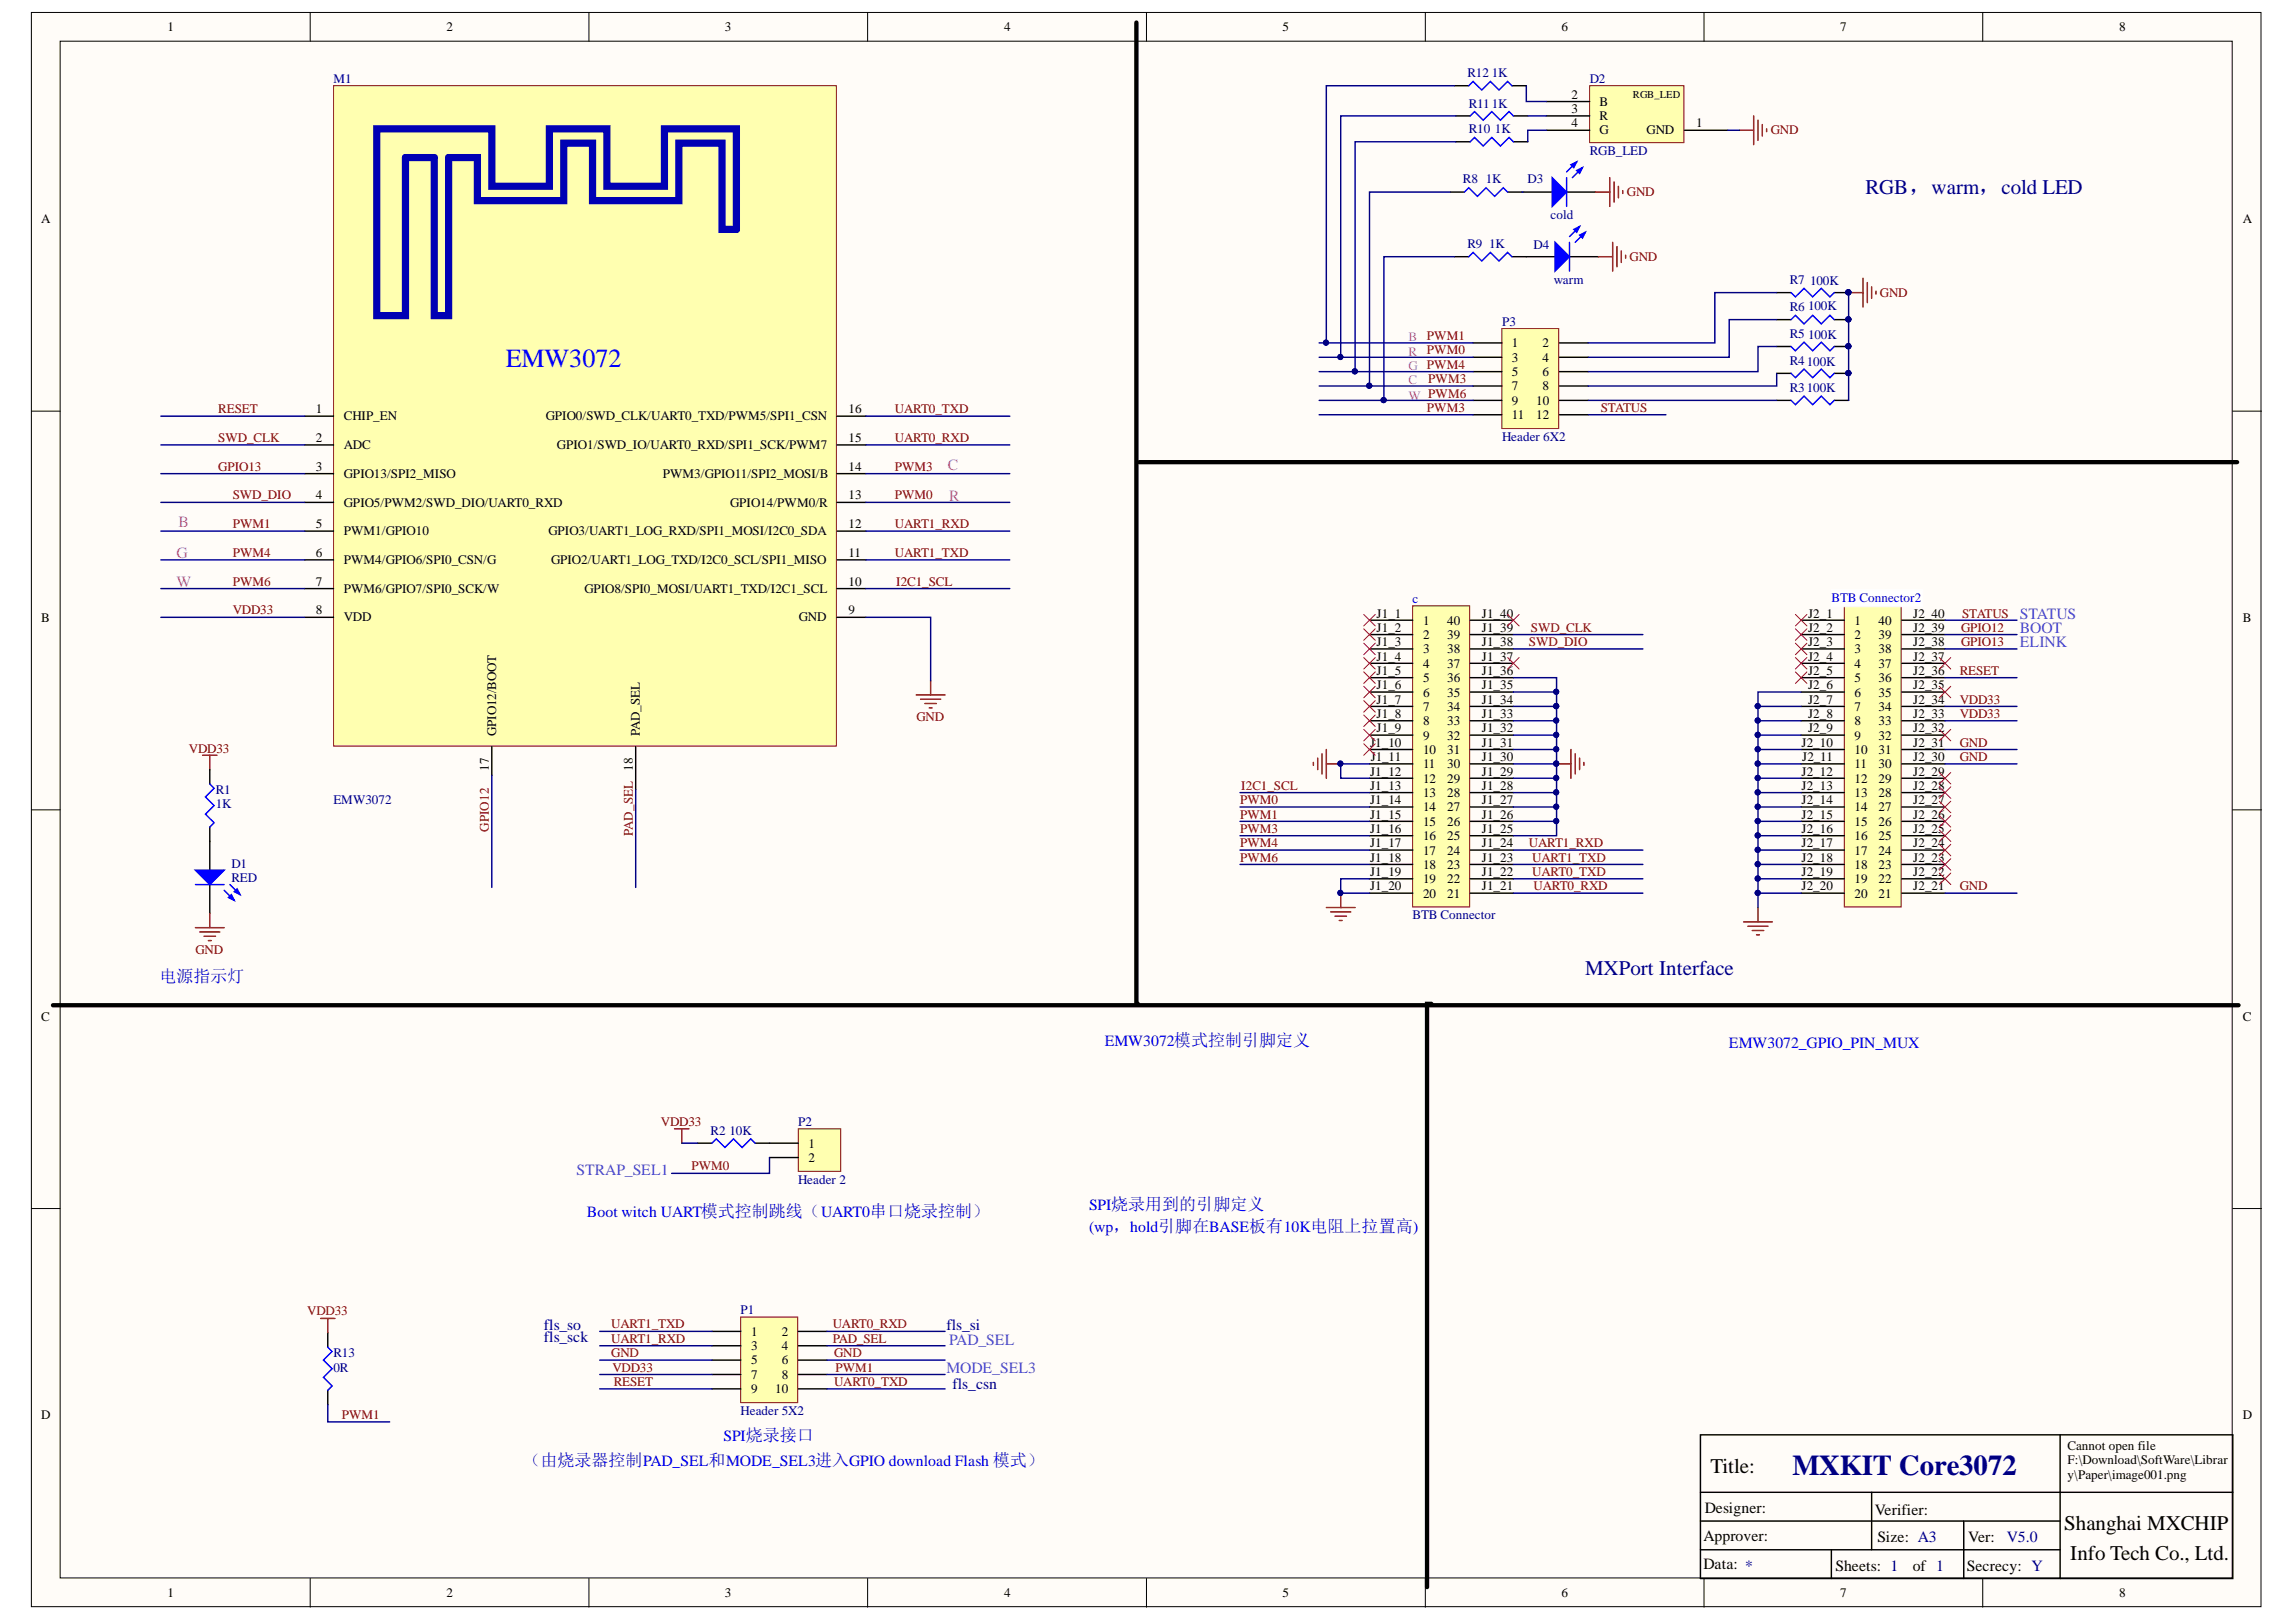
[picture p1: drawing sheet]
<svg xmlns="http://www.w3.org/2000/svg" width="297mm" height="210mm" viewBox="0 0 297 210" stroke-linecap="round" stroke-linejoin="round" font-family="sans-serif">
<defs><g id="words">
<text font-size="3.7" fill="#000080" x="231.9" y="190.8">MXKIT Core3072</text>
<text font-size="3.4" fill="#00f" x="65.5" y="47.6">EMW3072</text>
<g font-size="2.7" fill="#000080">
<text x="241.4" y="25.2">RGB，warm，cold LED</text>
<text x="205.1" y="126.1">MXPort Interface</text>
</g>
<g font-size="2.7">
<text x="221.3" y="190.7">Title:</text>
<text x="267.1" y="197.9">Shanghai MXCHIP</text>
<text x="267.8" y="201.8">Info Tech Co., Ltd.</text>
</g>
<g font-size="2.2" fill="#00f">
<text x="20.6" y="127.1">电源指示灯</text>
<text x="67.7" y="189.7">（由烧录器控制PAD_SEL和MODE_SEL3进入GPIO download Flash 模式）</text>
</g>
<g font-size="2" fill="#f0f">
<text x="122.6" y="60.8">C</text>
<text x="122.8" y="64.8">R</text>
<text x="23.1" y="68.3">B</text>
<text x="22.8" y="72.2">G</text>
<text x="22.8" y="75.9">W</text>
</g>
<g font-size="2" fill="#90f">
<text x="261.3" y="83.7">ELINK</text>
<text x="261.3" y="81.9">BOOT</text>
<text x="261.3" y="80.2">STATUS</text>
<text x="74.6" y="152.1">STRAP_SEL1</text>
<text x="122.5" y="177.7">MODE_SEL3</text>
<text x="122.8" y="174.1">PAD_SEL</text>
</g>
<g font-size="2" fill="#00f">
<text x="142.9" y="135.4">EMW3072模式控制引脚定义</text>
<text x="223.7" y="135.6">EMW3072_GPIO_PIN_MUX</text>
<text x="75.9" y="157.6">Boot witch UART模式控制跳线（UART0串口烧录控制）</text>
<text x="140.9" y="156.6">SPI烧录用到的引脚定义</text>
<text x="140.9" y="159.4">(wp，hold引脚在BASE板有10K电阻上拉置高)</text>
<text x="93.6" y="186.5">SPI烧录接口</text>
</g>
<g font-size="2" fill="#000080">
<text x="70.4" y="172.1">fls_so</text>
<text x="70.4" y="173.7">fls_sck</text>
<text x="122.5" y="172.1">fls_si</text>
<text x="123.2" y="179.7">fls_csn</text>
<text x="259.6" y="199.5">V5.0</text>
</g>
<g font-size="2">
<text x="220.6" y="195.8">Designer:</text>
<text x="242.5" y="196">Verifier:</text>
<text x="220.4" y="199.4">Approver:</text>
<text x="220.4" y="203.1">Data: *</text>
<text x="237.5" y="203.3">Sheets: 1</text>
<text x="242.9" y="199.5">Size: A3</text>
<text x="247.5" y="203.3">of 1</text>
<text x="254.5" y="203.3">Secrecy: Y</text>
<text x="254.6" y="199.5">Ver:</text>
</g>
<g font-size="1.7">
<text x="21.6" y="4">1</text>
<text x="57.8" y="4">2</text>
<text x="93.8" y="4">3</text>
<text x="129.9" y="4">4</text>
<text x="165.9" y="4">5</text>
<text x="202" y="4">6</text>
<text x="238.1" y="4">7</text>
<text x="274.2" y="4">8</text>
<text x="203.3" y="12.7">2</text>
<text x="203.3" y="14.6">3</text>
<text x="203.3" y="16.5">4</text>
<text x="206.9" y="13.7">B</text>
<text x="206.9" y="15.5">R</text>
<text x="206.9" y="17.4">G</text>
<text x="213" y="17.4">GND</text>
<text x="219.5" y="16.5">1</text>
<text x="5.3" y="28.9">A</text>
<text x="290.1" y="28.9">A</text>
<text x="195.6" y="44.9">1</text>
<text x="195.6" y="46.8">3</text>
<text x="199.6" y="44.9">2</text>
<text x="199.6" y="46.8">4</text>
<text x="40.8" y="53.5">1</text>
<text x="109.8" y="53.5">16</text>
<text x="195.6" y="48.7">5</text>
<text x="195.6" y="50.5">7</text>
<text x="195.6" y="52.4">9</text>
<text x="198.7" y="52.4">10</text>
<text x="199.6" y="48.7">6</text>
<text x="199.6" y="50.5">8</text>
<text x="40.8" y="57.2">2</text>
<text x="44.5" y="54.4">CHIP_EN</text>
<text x="44.5" y="58.1">ADC</text>
<text x="70.6" y="54.4">GPIO0/SWD_CLK/UART0_TXD/PWM5/SPI1_CSN</text>
<text x="72.1" y="58.1">GPIO1/SWD_IO/UART0_RXD/SPI1_SCK/PWM7</text>
<text x="109.8" y="57.2">15</text>
<text x="195.6" y="54.2">11</text>
<text x="198.7" y="54.2">12</text>
<text x="40.8" y="60.9">3</text>
<text x="40.8" y="64.6">4</text>
<text x="44.5" y="61.8">GPIO13/SPI2_MISO</text>
<text x="44.5" y="65.6">GPIO5/PWM2/SWD_DIO/UART0_RXD</text>
<text x="85.8" y="61.8">PWM3/GPIO11/SPI2_MOSI/B</text>
<text x="94.5" y="65.6">GPIO14/PWM0/R</text>
<text x="109.8" y="60.9">14</text>
<text x="109.8" y="64.6">13</text>
<text x="40.8" y="68.3">5</text>
<text x="44.5" y="69.3">PWM1/GPIO10</text>
<text x="71" y="69.3">GPIO3/UART1_LOG_RXD/SPI1_MOSI/I2C0_SDA</text>
<text x="109.8" y="68.3">12</text>
<text x="40.8" y="72.1">6</text>
<text x="40.8" y="75.8">7</text>
<text x="44.5" y="73">PWM4/GPIO6/SPI0_CSN/G</text>
<text x="44.5" y="76.7">PWM6/GPIO7/SPI0_SCK/W</text>
<text x="71.3" y="73">GPIO2/UART1_LOG_TXD/I2C0_SCL/SPI1_MISO</text>
<text x="75.6" y="76.7">GPIO8/SPI0_MOSI/UART1_TXD/I2C1_SCL</text>
<text x="109.8" y="72.1">11</text>
<text x="109.8" y="75.8">10</text>
<text x="5.3" y="80.5">B</text>
<text x="40.8" y="79.5">8</text>
<text x="44.5" y="80.4">VDD</text>
<text x="103.3" y="80.4">GND</text>
<text x="109.8" y="79.5">9</text>
<text x="178.1" y="79.9">J1_1</text>
<text x="178.1" y="81.8">J1_2</text>
<text x="178.1" y="83.6">J1_3</text>
<text x="184.1" y="80.8">1</text>
<text x="184.1" y="82.7">2</text>
<text x="187.2" y="82.7">39</text>
<text x="187.2" y="80.8">40</text>
<text x="191.7" y="83.6">J1_38</text>
<text x="191.7" y="81.8">J1_39</text>
<text x="191.7" y="79.9">J1_40</text>
<text x="233.9" y="79.9">J2_1</text>
<text x="233.9" y="81.8">J2_2</text>
<text x="233.9" y="83.6">J2_3</text>
<text x="239.9" y="80.8">1</text>
<text x="239.9" y="82.7">2</text>
<text x="243" y="82.7">39</text>
<text x="243" y="80.8">40</text>
<text x="247.5" y="83.6">J2_38</text>
<text x="247.5" y="81.8">J2_39</text>
<text x="247.5" y="79.9">J2_40</text>
<text x="290.1" y="80.5">B</text>
<text x="178.1" y="85.5">J1_4</text>
<text x="178.1" y="87.3">J1_5</text>
<text x="178.1" y="89.2">J1_6</text>
<text x="184.1" y="84.6">3</text>
<text x="184.1" y="86.4">4</text>
<text x="184.1" y="88.3">5</text>
<text x="187.2" y="88.3">36</text>
<text x="187.2" y="86.4">37</text>
<text x="187.2" y="84.6">38</text>
<text x="191.7" y="89.2">J1_35</text>
<text x="191.7" y="87.3">J1_36</text>
<text x="191.7" y="85.5">J1_37</text>
<text x="233.9" y="85.5">J2_4</text>
<text x="233.9" y="87.3">J2_5</text>
<text x="233.9" y="89.2">J2_6</text>
<text x="239.9" y="84.6">3</text>
<text x="239.9" y="86.4">4</text>
<text x="239.9" y="88.3">5</text>
<text x="243" y="88.3">36</text>
<text x="243" y="86.4">37</text>
<text x="243" y="84.6">38</text>
<text x="247.5" y="89.2">J2_35</text>
<text x="247.5" y="87.3">J2_36</text>
<text x="247.5" y="85.5">J2_37</text>
<text x="64.2" y="95.3" transform="rotate(-90 64.2 95.3)">GPIO12/BOOT</text>
<text x="82.8" y="95.3" transform="rotate(-90 82.8 95.3)">PAD_SEL</text>
<text x="178.1" y="91.1">J1_7</text>
<text x="178.1" y="92.9">J1_8</text>
<text x="178.1" y="94.8">J1_9</text>
<text x="184.1" y="90.1">6</text>
<text x="184.1" y="92">7</text>
<text x="184.1" y="93.9">8</text>
<text x="184.1" y="95.7">9</text>
<text x="187.2" y="95.7">32</text>
<text x="187.2" y="93.9">33</text>
<text x="187.2" y="92">34</text>
<text x="187.2" y="90.1">35</text>
<text x="191.7" y="94.8">J1_32</text>
<text x="191.7" y="92.9">J1_33</text>
<text x="191.7" y="91.1">J1_34</text>
<text x="233.9" y="91.1">J2_7</text>
<text x="233.9" y="92.9">J2_8</text>
<text x="233.9" y="94.8">J2_9</text>
<text x="239.9" y="90.1">6</text>
<text x="239.9" y="92">7</text>
<text x="239.9" y="93.9">8</text>
<text x="239.9" y="95.7">9</text>
<text x="243" y="95.7">32</text>
<text x="243" y="93.9">33</text>
<text x="243" y="92">34</text>
<text x="243" y="90.1">35</text>
<text x="247.5" y="94.8">J2_32</text>
<text x="247.5" y="92.9">J2_33</text>
<text x="247.5" y="91.1">J2_34</text>
<text x="63.3" y="99.8" transform="rotate(-90 63.3 99.8)">17</text>
<text x="81.9" y="99.8" transform="rotate(-90 81.9 99.8)">18</text>
<text x="177.3" y="96.6">J1_10</text>
<text x="177.3" y="100.4">J1_12</text>
<text x="177.3" y="98.5">J1_11</text>
<text x="184.1" y="97.6">10</text>
<text x="184.1" y="99.4">11</text>
<text x="184.1" y="101.3">12</text>
<text x="187.2" y="101.3">29</text>
<text x="187.2" y="99.4">30</text>
<text x="187.2" y="97.6">31</text>
<text x="191.7" y="100.4">J1_29</text>
<text x="191.7" y="98.5">J1_30</text>
<text x="191.7" y="96.6">J1_31</text>
<text x="233.1" y="96.6">J2_10</text>
<text x="233.1" y="100.4">J2_12</text>
<text x="233.2" y="98.5">J2_11</text>
<text x="239.9" y="97.6">10</text>
<text x="239.9" y="99.4">11</text>
<text x="239.9" y="101.3">12</text>
<text x="243" y="101.3">29</text>
<text x="243" y="99.4">30</text>
<text x="243" y="97.6">31</text>
<text x="247.5" y="100.4">J2_29</text>
<text x="247.5" y="98.5">J2_30</text>
<text x="247.5" y="96.6">J2_31</text>
<text x="177.3" y="102.2">J1_13</text>
<text x="177.3" y="104.1">J1_14</text>
<text x="177.3" y="105.9">J1_15</text>
<text x="177.3" y="107.8">J1_16</text>
<text x="184.1" y="103.1">13</text>
<text x="184.1" y="105">14</text>
<text x="184.1" y="106.9">15</text>
<text x="187.2" y="106.9">26</text>
<text x="187.2" y="105">27</text>
<text x="187.2" y="103.1">28</text>
<text x="191.7" y="107.8">J1_25</text>
<text x="191.7" y="105.9">J1_26</text>
<text x="191.7" y="104.1">J1_27</text>
<text x="191.7" y="102.2">J1_28</text>
<text x="233.1" y="102.2">J2_13</text>
<text x="233.1" y="104.1">J2_14</text>
<text x="233.1" y="105.9">J2_15</text>
<text x="233.1" y="107.8">J2_16</text>
<text x="239.9" y="103.1">13</text>
<text x="239.9" y="105">14</text>
<text x="239.9" y="106.9">15</text>
<text x="243" y="106.9">26</text>
<text x="243" y="105">27</text>
<text x="243" y="103.1">28</text>
<text x="247.5" y="107.8">J2_25</text>
<text x="247.5" y="105.9">J2_26</text>
<text x="247.5" y="104.1">J2_27</text>
<text x="247.5" y="102.2">J2_28</text>
<text x="177.3" y="109.7">J1_17</text>
<text x="177.3" y="111.5">J1_18</text>
<text x="177.3" y="113.4">J1_19</text>
<text x="184.1" y="108.7">16</text>
<text x="184.1" y="110.6">17</text>
<text x="184.1" y="112.4">18</text>
<text x="187.2" y="112.4">23</text>
<text x="187.2" y="110.6">24</text>
<text x="187.2" y="108.7">25</text>
<text x="191.7" y="113.4">J1_22</text>
<text x="191.7" y="111.5">J1_23</text>
<text x="191.7" y="109.7">J1_24</text>
<text x="233.1" y="109.7">J2_17</text>
<text x="233.1" y="111.5">J2_18</text>
<text x="233.1" y="113.4">J2_19</text>
<text x="239.9" y="108.7">16</text>
<text x="239.9" y="110.6">17</text>
<text x="239.9" y="112.4">18</text>
<text x="243" y="112.4">23</text>
<text x="243" y="110.6">24</text>
<text x="243" y="108.7">25</text>
<text x="247.5" y="113.4">J2_22</text>
<text x="247.5" y="111.5">J2_23</text>
<text x="247.5" y="109.7">J2_24</text>
<text x="177.3" y="115.2">J1_20</text>
<text x="184.1" y="114.3">19</text>
<text x="184.1" y="116.2">20</text>
<text x="187.2" y="116.2">21</text>
<text x="187.2" y="114.3">22</text>
<text x="191.7" y="115.2">J1_21</text>
<text x="233.1" y="115.2">J2_20</text>
<text x="239.9" y="114.3">19</text>
<text x="239.9" y="116.2">20</text>
<text x="243" y="116.2">21</text>
<text x="243" y="114.3">22</text>
<text x="247.5" y="115.2">J2_21</text>
<text x="5.3" y="132.1">C</text>
<text x="290.1" y="132.1">C</text>
<text x="104.6" y="148.5">1</text>
<text x="104.6" y="150.4">2</text>
<text x="97.2" y="172.8">1</text>
<text x="101.1" y="172.8">2</text>
<text x="97.2" y="174.7">3</text>
<text x="97.2" y="176.6">5</text>
<text x="97.2" y="178.4">7</text>
<text x="101.1" y="174.7">4</text>
<text x="101.1" y="176.6">6</text>
<text x="101.1" y="178.4">8</text>
<text x="5.3" y="183.7">D</text>
<text x="97.2" y="180.3">9</text>
<text x="100.3" y="180.3">10</text>
<text x="290.1" y="183.7">D</text>
<text x="267.5" y="187.6">Cannot open file</text>
<text x="267.5" y="189.5">F:\Download\SoftWare\Librar</text>
<text x="267.5" y="191.3">y\Paper\image001.png</text>
<text x="21.6" y="206.7">1</text>
<text x="57.8" y="206.7">2</text>
<text x="93.8" y="206.7">3</text>
<text x="129.9" y="206.7">4</text>
<text x="165.9" y="206.7">5</text>
<text x="202" y="206.7">6</text>
<text x="238.1" y="206.7">7</text>
<text x="274.2" y="206.7">8</text>
</g>
<g font-size="1.7" fill="#000080">
<text x="43.1" y="10.7">M1</text>
<text x="189.9" y="10">R12</text>
<text x="193" y="10">1K</text>
<text x="205.7" y="10.7">D2</text>
<text x="190" y="17.2">R10</text>
<text x="190" y="13.9">R111K</text>
<text x="193.4" y="17.2">1K</text>
<text x="189.3" y="23.7">R8</text>
<text x="192.2" y="23.7">1K</text>
<text x="197.6" y="23.7">D3</text>
<text x="205.7" y="20">RGB_LED</text>
<text x="200.6" y="28.4">cold</text>
<text x="189.9" y="32.1">R9</text>
<text x="192.6" y="32.1">1K</text>
<text x="198.4" y="32.3">D4</text>
<text x="201" y="36.7">warm</text>
<text x="231.5" y="40.2">R6</text>
<text x="231.5" y="36.7">R7</text>
<text x="233.9" y="40.1">100K</text>
<text x="234.2" y="36.8">100K</text>
<text x="194.3" y="42.1">P3</text>
<text x="231.5" y="47.2">R4100K</text>
<text x="231.5" y="43.8">R5</text>
<text x="233.9" y="43.8">100K</text>
<text x="231.5" y="50.7">R3100K</text>
<text x="194.3" y="57">Header 6X2</text>
<text x="27.9" y="102.7">R1</text>
<text x="27.9" y="104.6">1K</text>
<text x="43.1" y="104.1">EMW3072</text>
<text x="29.9" y="112.3">D1</text>
<text x="29.9" y="114.1">RED</text>
<text x="182.7" y="118.9">BTB Connector</text>
<text x="91.9" y="146.8">R2</text>
<text x="94.4" y="146.8">10K</text>
<text x="103.3" y="145.7">P2</text>
<text x="103.3" y="153.2">Header 2</text>
<text x="95.8" y="170.1">P1</text>
<text x="43.1" y="175.6">R13</text>
<text x="43.1" y="177.5">0R</text>
<text x="95.8" y="183.1">Header 5X2</text>
</g>
<g font-size="1.7" fill="#800000">
<text x="229.1" y="17.4">GND</text>
<text x="210.5" y="25.4">GND</text>
<text x="210.8" y="33.8">GND</text>
<text x="243.2" y="38.4">GND</text>
<text x="184.6" y="44">PWM1</text>
<text x="184.6" y="45.9">PWM0</text>
<text x="28.2" y="53.5">RESET</text>
<text x="115.8" y="53.5">UART0_TXD</text>
<text x="184.6" y="53.3">PWM3</text>
<text x="184.8" y="49.6">PWM3</text>
<text x="207.1" y="53.3">STATUS</text>
<text x="28.2" y="57.2">SWD_CLK</text>
<text x="115.8" y="57.2">UART0_RXD</text>
<text x="28.2" y="60.9">GPIO13</text>
<text x="30.1" y="64.6">SWD_DIO</text>
<text x="115.8" y="64.6">PWM0</text>
<text x="115.8" y="60.9">PWM3</text>
<text x="30.1" y="68.3">PWM1</text>
<text x="115.8" y="68.3">UART1_RXD</text>
<text x="30.1" y="72.1">PWM4</text>
<text x="30.1" y="75.8">PWM6</text>
<text x="115.8" y="72.1">UART1_TXD</text>
<text x="115.9" y="75.8">I2C1_SCL</text>
<text x="30.1" y="79.5">VDD33</text>
<text x="197.8" y="83.6">SWD_DIO</text>
<text x="198.1" y="81.8">SWD_CLK</text>
<text x="253.7" y="83.6">GPIO13</text>
<text x="253.7" y="81.8">GPIO12</text>
<text x="253.9" y="79.9">STATUS</text>
<text x="253.5" y="87.3">RESET</text>
<text x="118.6" y="93.3">GND</text>
<text x="253.5" y="91.1">VDD33</text>
<text x="253.5" y="92.9">VDD33</text>
<text x="24.4" y="97.4">VDD33</text>
<text x="253.5" y="96.6">GND</text>
<text x="253.5" y="98.5">GND</text>
<text x="63.3" y="107.6" transform="rotate(-90 63.3 107.6)">GPIO12</text>
<text x="160.4" y="107.8">PWM3</text>
<text x="160.4" y="105.9">PWM1</text>
<text x="160.4" y="104.1">PWM0</text>
<text x="160.6" y="102.2">I2C1_SCL</text>
<text x="81.9" y="108.1" transform="rotate(-90 81.9 108.1)">PAD_SEL</text>
<text x="160.4" y="109.7">PWM4</text>
<text x="160.4" y="111.5">PWM6</text>
<text x="197.8" y="109.7">UART1_RXD</text>
<text x="198.2" y="113.4">UART0_TXD</text>
<text x="198.2" y="111.5">UART1_TXD</text>
<text x="198.4" y="115.2">UART0_RXD</text>
<text x="253.5" y="115.2">GND</text>
<text x="25.3" y="123.4">GND</text>
<text x="85.5" y="145.7">VDD33</text>
<text x="89.5" y="151.5">PWM0</text>
<text x="39.7" y="170.2">VDD33</text>
<text x="79.1" y="171.9">UART1_TXD</text>
<text x="79.1" y="173.8">UART1_RXD</text>
<text x="107.7" y="171.9">UART0_RXD</text>
<text x="107.7" y="173.8">PAD_SEL</text>
<text x="79.1" y="175.6">GND</text>
<text x="79.2" y="177.5">VDD33</text>
<text x="79.4" y="179.4">RESET</text>
<text x="107.9" y="179.4">UART0_TXD</text>
<text x="107.9" y="175.6">GND</text>
<text x="108.1" y="177.5">PWM1</text>
<text x="44.2" y="183.7">PWM1</text>
</g>
<g font-size="1.7" fill="#f0f">
<text x="182.2" y="47.9">G PWM4</text>
<text x="182.2" y="44.2">B</text>
<text x="182.2" y="46">R</text>
<text x="182.2" y="51.8">W PWM6</text>
<text x="182.2" y="49.8">C</text>
</g>
<g font-size="1.7" fill="#00f">
<text x="237" y="77.9">BTB Connector2</text>
<text x="182.7" y="78.1">c</text>
</g>
<text font-size="1.4" x="211.2" y="12.7">RGB_LED</text>
</g></defs>
<g fill="#fffcf8" stroke="#000" stroke-width=".13">
<path d="M4.1 1.6h288.4v206.3h-288.4z"/>
<path d="M7.8 5.3h281v198.9h-281z"/>
</g>
<g fill="none" stroke="#000" stroke-width=".13">
<path d="M40.1 1.6v3.7M76.2 1.6v3.7M112.2 1.6v3.7M148.3 1.6v3.7M184.4 1.6v3.7M220.5 1.6v3.7M256.5 1.6v3.7M4.1 53.2h3.7M288.9 53.2h3.7M4.1 104.8h3.7M288.9 104.8h3.7M4.1 156.4h3.7"/>
<path d="M288.9 156.4h3.7M40.1 204.3v3.7M76.2 204.3v3.7M112.2 204.3v3.7M148.3 204.3v3.7M184.4 204.3v3.7M220.5 204.3v3.7M256.5 204.3v3.7"/>
</g>
<path d="M220 193.1h68.9M220 196.8h46.5M242.1 193.1v7.5M254.1 196.8v7.5M266.5 185.7v18.6h-46.5v-18.6h68.9v18.6h-22.4M220 200.6h46.5M236.9 200.6v3.7" fill="none" stroke="#000" stroke-width=".19"/>
<path d="M182.8 78.4h7.3v39h-7.3z" fill="#ffffb0" stroke="#800000" stroke-width=".13"/>
<g fill="none" stroke="#000" stroke-width=".19">
<path d="M177.2 80.3h5.6M177.2 82.1h5.6M177.2 84h5.6M177.2 85.8h5.6M177.2 87.7h5.6M177.2 89.6h5.6M177.2 91.4h5.6M177.2 93.3h5.6M177.2 95.1h5.6M177.2 97h5.6M177.2 98.9h5.6M190.2 80.3h5.6"/>
<path d="M190.2 82.1h5.6M190.2 84h5.6M190.2 85.8h5.6M190.2 87.7h5.6M190.2 89.6h5.6M190.2 91.4h5.6M190.2 93.3h5.6M190.2 95.1h5.6M190.2 97h5.6M190.2 98.9h5.6M177.2 100.7h5.6M177.2 102.6h5.6"/>
<path d="M177.2 104.4h5.6M177.2 106.3h5.6M177.2 108.1h5.6M177.2 110h5.6M177.2 111.9h5.6M177.2 113.7h5.6M177.2 115.6h5.6M190.2 100.7h5.6M190.2 102.6h5.6M190.2 104.4h5.6M190.2 106.3h5.6M190.2 108.1h5.6"/>
<path d="M190.2 110h5.6M190.2 111.9h5.6M190.2 113.7h5.6M190.2 115.6h5.6"/>
</g>
<path d="M238.6 78.4h7.4v39h-7.4z" fill="#ffffb0" stroke="#800000" stroke-width=".13"/>
<g fill="none" stroke="#000" stroke-width=".19">
<path d="M233 80.3h5.6M233 82.1h5.6M233 84h5.6M233 85.8h5.6M233 87.7h5.6M233 89.6h5.6M233 91.4h5.6M233 93.3h5.6M233 95.1h5.6M233 97h5.6M233 98.9h5.6M246 80.3h5.6"/>
<path d="M246 82.1h5.6M246 84h5.6M246 85.8h5.6M246 87.7h5.6M246 89.6h5.6M246 91.4h5.6M246 93.3h5.6M246 95.1h5.6M246 97h5.6M246 98.9h5.6M27.1 108.9v3.7M27.1 114.5v3.7"/>
<path d="M233 100.7h5.6M233 102.6h5.6M233 104.4h5.6M233 106.3h5.6M233 108.1h5.6M233 110h5.6M233 111.9h5.6M233 113.7h5.6M233 115.6h5.6M246 100.7h5.6M246 102.6h5.6M246 104.4h5.6"/>
<path d="M246 106.3h5.6M246 108.1h5.6M246 110h5.6M246 111.9h5.6M246 113.7h5.6M246 115.6h5.6"/>
</g>
<g fill="none" stroke="#800000" stroke-width=".19">
<path d="M169.9 98.7v.3M170.5 98.1v1.5M171 97.6v2.6M171.6 98.9h1.9M171.6 97v3.7M201.4 98.9h1.8M203.2 97v3.7M203.8 97.6v2.6M204.4 98.1v1.5M204.9 98.7v.3M171.6 117.4h3.7M172.1 118h2.7"/>
<path d="M172.7 118.6h1.5M173.3 119.1h.3M173.5 115.6v1.8M225.6 119.3h3.7M226.1 119.9h2.6M227.4 117.4v1.9M226.7 120.4h1.5M227.2 121h.4"/>
</g>
<g fill="#000080" stroke="#000080" stroke-width=".13">
<circle cx="201.3" cy="98.8" r=".33"/>
<circle cx="173.4" cy="98.8" r=".33"/>
<circle cx="173.4" cy="115.5" r=".33"/>
</g>
<path d="M25.3 112.6h3.7l-1.9 1.9z" fill="#00f"/>
<path d="M25.3 112.6h3.7l-1.9 1.9zM29 115.2l1.3 1.3M29.7 114.5l1.4 1.3" fill="none" stroke="#00f" stroke-width=".19"/>
<path d="M29.6 116.1l.3-.3 .4 .7z" fill="#00f"/>
<path d="M29.6 116.1l.3-.3 .4 .7z" fill="none" stroke="#00f" stroke-width=".19"/>
<path d="M30.3 115.4l.4-.4 .4 .8z" fill="#00f"/>
<path d="M25.3 114.5h3.7M27.1 101.5l.6 .5-1.1 1.1 1.1 1.1-1.1 1.2 1.1 1.1-.6 .5M30.3 115.4l.4-.4 .4 .8zM92.1 147.9l.6-.5 1.1 1.1 1.1-1.1 1.1 1.1 1.1-1.1 .6 .5" fill="none" stroke="#00f" stroke-width=".19"/>
<path d="M26.2 97.7h1.9M27.1 97.7v1.9M27.1 118.2v1.8M25.3 120h3.7M25.8 120.6h2.6M26.4 121.2h1.5M27 121.7h.3M87.3 146.1h1.8M88.2 146.1v1.8" fill="none" stroke="#800000" stroke-width=".19"/>
<path d="M27.1 99.6v1.9M27.1 107v1.9M90.2 147.9h1.9M97.7 147.9h1.9" fill="none" stroke="#000" stroke-width=".19"/>
<g fill="none" stroke="#f00" stroke-width=".13">
<path d="M176.4 79.5l1.5 1.5M177.9 79.5l-1.5 1.5M195 79.5l1.5 1.5M196.5 79.5l-1.5 1.5M232.3 79.5l1.5 1.5M233.8 79.5l-1.5 1.5M176.4 81.4l1.5 1.5M177.9 81.4l-1.5 1.5M195 85.1l1.5 1.5M196.5 85.1l-1.5 1.5M232.3 81.4l1.5 1.5M232.3 87l1.5 1.4"/>
<path d="M232.3 85.1l1.5 1.5M232.3 83.2l1.5 1.5M233.8 87l-1.5 1.4M233.8 85.1l-1.5 1.5M233.8 83.2l-1.5 1.5M233.8 81.4l-1.5 1.5M250.9 100l1.5 1.5M250.9 94.4l1.5 1.5M250.9 88.8l1.5 1.5M250.9 85.1l1.5 1.5M252.4 100l-1.5 1.5M252.4 94.4l-1.5 1.5"/>
<path d="M252.4 88.8l-1.5 1.5M252.4 85.1l-1.5 1.5M250.9 101.8l1.5 1.5M250.9 105.5l1.5 1.5M250.9 103.7l1.5 1.5M250.9 107.4l1.5 1.5M250.9 109.3l1.5 1.5M250.9 111.1l1.5 1.5M250.9 113l1.5 1.5M252.4 101.8l-1.5 1.5M252.4 103.7l-1.5 1.5M252.4 105.5l-1.5 1.5"/>
<path d="M252.4 107.4l-1.5 1.5M252.4 109.3l-1.5 1.5M252.4 111.1l-1.5 1.5M252.4 113l-1.5 1.5"/>
</g>
<path d="M236.9 76.4h11.8v2.1h-11.8z" fill="#fff" stroke="#fff" stroke-width=".13"/>
<path d="M95.8 170.4h7.4v11.1h-7.4z" fill="#ffffb0" stroke="#800000" stroke-width=".13"/>
<path d="M92.1 172.3h3.7M92.1 174.2h3.7M92.1 176h3.7M92.1 177.9h3.7M92.1 179.7h3.7M103.3 172.3h3.7M103.3 174.2h3.7M103.3 176h3.7M103.3 177.9h3.7M103.3 179.7h3.7" fill="none" stroke="#000" stroke-width=".19"/>
<path d="M176.4 96.2l1.5 1.5M176.4 94.4l1.5 1.5M177.9 96.2l-1.5 1.5M177.9 94.4l-1.5 1.5" fill="none" stroke="#f00" stroke-width=".13"/>
<path d="M103.3 146.1h5.5v5.5h-5.5z" fill="#ffffb0" stroke="#800000" stroke-width=".13"/>
<path d="M99.6 147.9h3.7M99.6 149.8h3.7" fill="none" stroke="#000" stroke-width=".19"/>
<path d="M147 2.9v127h.2M6.9 130.1h282.7M185.2 129.9h-.6v75.5" fill="none" stroke="#000" stroke-width=".56"/>
<path d="M176.4 83.2l1.5 1.5M176.4 85.1l1.5 1.5M176.4 87l1.5 1.4M176.4 88.8l1.5 1.5M176.4 90.7l1.5 1.5M176.4 92.5l1.5 1.5M177.9 83.2l-1.5 1.5M177.9 85.1l-1.5 1.5M177.9 87l-1.5 1.4M177.9 88.8l-1.5 1.5M177.9 90.7l-1.5 1.5M177.9 92.5l-1.5 1.5" fill="none" stroke="#f00" stroke-width=".13"/>
<path d="M205.7 11.1h12.1v7.4h-12.1z" fill="#ffffb0" stroke="#800000" stroke-width=".13"/>
<path d="M200.1 13.1h5.6M200.1 15h5.6M200.1 16.9h5.6M217.9 16.9h5.6M197.5 33.2h3.7M203 33.2h3.8" fill="none" stroke="#000" stroke-width=".19"/>
<path d="M201.2 31.4l1.8 1.8-1.8 1.9z" fill="#00f"/>
<path d="M201.2 31.4l1.8 1.8-1.8 1.9zM204.4 29.3l-1.4 1.3M205.1 30.1l-1.3 1.3" fill="none" stroke="#00f" stroke-width=".19"/>
<path d="M204.4 30.4l.7-.3-.4 .7z" fill="#00f"/>
<path d="M204.4 30.4l.7-.3-.4 .7z" fill="none" stroke="#00f" stroke-width=".19"/>
<path d="M203.6 29.7l.8-.4-.4 .8z" fill="#00f"/>
<path d="M190 33.2l.6-.5 1.1 1.1 1.1-1.1 1.1 1.1 1.1-1.1 .6 .5M203 31.4v3.7M203.6 29.7l.8-.4-.4 .8z" fill="none" stroke="#00f" stroke-width=".19"/>
<path d="M188.2 33.2h1.8M195.6 33.2h1.9M197.1 24.9h3.7M202.7 24.9h3.7" fill="none" stroke="#000" stroke-width=".19"/>
<path d="M147.4 59.8h142" fill="none" stroke="#000" stroke-width=".56"/>
<path d="M200.8 23l1.9 1.9-1.9 1.8z" fill="#00f"/>
<path d="M200.8 23l1.9 1.9-1.9 1.8zM204 20.9l-1.3 1.4M204.7 21.7l-1.3 1.3" fill="none" stroke="#00f" stroke-width=".19"/>
<path d="M204 22.1l.7-.4-.3 .7z" fill="#00f"/>
<path d="M204 22.1l.7-.4-.3 .7z" fill="none" stroke="#00f" stroke-width=".19"/>
<path d="M203.2 21.3l.8-.4-.4 .8z" fill="#00f"/>
<path d="M190 11.1l.6-.6 1.1 1.2 1.1-1.2 1.1 1.2 1.1-1.2 .6 .6M190.2 18.3l.6-.5 1.1 1.1 1.1-1.1 1.1 1.1 1.1-1.1 .6 .5M190.2 15l.6-.6 1.1 1.2 1.1-1.2 1.1 1.2 1.1-1.2 .6 .6M189.5 24.9l.5-.6 1.1 1.1 1.2-1.1 1.1 1.1 1.1-1.1 .5 .6M202.7 23v3.7M203.2 21.3l.8-.4-.4 .8zM231.7 37.9l.6 .5 1.1-1.1 1.1 1.1 1.1-1.1 1.1 1.1 .6-.5M231.7 51.8l.6 .6 1.1-1.1 1.1 1.1 1.1-1.1 1.1 1.1 .6-.6M231.7 48.3l.6 .6 1.1-1.1 1.1 1.1 1.1-1.1 1.1 1.1 .6-.6M231.7 41.4l.6-.6 1.1 1.1 1.1-1.1 1.1 1.1 1.1-1.1 .6 .6M231.7 44.8l.6 .6 1.1-1.1 1.1 1.1 1.1-1.1 1.1 1.1 .6-.6" fill="none" stroke="#00f" stroke-width=".19"/>
<g fill="none" stroke="#000" stroke-width=".19">
<path d="M188.2 11.1h1.8M188.3 18.3h1.9M188.3 15h1.9M195.6 11.1h1.9M195.8 18.3h1.9M195.8 15h1.9M187.6 24.9h1.9M195 24.9h1.9M229.9 37.9h1.8M237.3 37.9h1.9M229.9 51.8h1.8M229.9 48.3h1.8"/>
<path d="M229.9 41.4h1.8M229.9 44.8h1.8M237.3 51.8h1.9M237.3 48.3h1.9M237.3 41.4h1.9M237.3 44.8h1.9"/>
</g>
<g fill="none" stroke="#800000" stroke-width=".19">
<path d="M225 16.9h1.9M226.9 15v3.7M227.4 15.6v2.6M228 16.1v1.5M228.6 16.7v.3M206.4 24.9h1.9M206.8 33.2h1.8M208.3 23v3.7M208.6 31.4v3.7M208.8 23.6v2.6M209.2 31.9v2.6M209.4 24.1v1.5"/>
<path d="M209.8 32.5v1.5M209.9 24.7v.3M210.3 33v.4M239.2 37.9h1.8M241 36v3.7M241.6 36.6v2.6M242.1 37.1v1.5M242.7 37.7v.4"/>
</g>
<g fill="#000080" stroke="#000080" stroke-width=".13">
<circle cx="239.1" cy="48.3" r=".33"/>
<circle cx="239.1" cy="41.3" r=".33"/>
<circle cx="239.1" cy="44.8" r=".33"/>
<circle cx="239.1" cy="37.8" r=".33"/>
</g>
<path d="M43.1 11.1h65.1v85.4h-65.1z" fill="#ffffb0" stroke="#800000" stroke-width=".13"/>
<path d="M48.7 16.7h14.9v7.4h7.5v-7.4h7.4v7.4h7.5v-7.4h9.3v13h-1.9v-11.2h-5.6v7.5h-11.1v-7.5h-3.8v7.5h-11.1v-5.6h-3.8v20.4h-1.8v-20.4h-3.7v20.4h-3.8z" fill="none" stroke="#0000b4" stroke-width=".93"/>
<g fill="none" stroke="#000" stroke-width=".19">
<path d="M39.4 57.6h3.7M39.4 53.9h3.7M108.3 57.6h3.7M108.3 53.9h3.7M39.4 79.9h3.7M39.4 61.3h3.7M39.4 68.7h3.7M39.4 72.5h3.7M39.4 65h3.7M39.4 76.2h3.7M108.3 79.9h3.7M108.3 61.3h3.7"/>
<path d="M108.3 68.7h3.7M108.3 72.5h3.7M108.3 65h3.7M108.3 76.2h3.7M63.6 96.6v3.7M82.2 96.6v5.6"/>
</g>
<path d="M194.3 42.5h7.4v13h-7.4z" fill="#ffffb0" stroke="#800000" stroke-width=".13"/>
<g fill="none" stroke="#000" stroke-width=".19">
<path d="M190.6 44.4h3.7M190.6 46.2h3.7M190.6 48.1h3.7M190.6 50h3.7M190.6 51.8h3.7M190.6 53.7h3.7M201.7 44.4h3.8M201.7 46.2h3.8M201.7 48.1h3.8M201.7 50h3.8M201.7 51.8h3.8M201.7 53.7h3.8"/>
<path d="M42.4 172.5v1.8M42.4 179.9v1.9"/>
</g>
<path d="M42.4 174.3l.6 .6-1.2 1.1 1.2 1.1-1.2 1.1 1.2 1.2-.6 .5" fill="none" stroke="#00f" stroke-width=".19"/>
<path d="M118.5 89.9h3.8M119.1 90.5h2.6M119.7 91h1.4M120.2 91.6h.4M120.4 88.1v1.8M41.5 170.6h1.8M42.4 170.6v1.9" fill="none" stroke="#800000" stroke-width=".19"/>
<g fill="none" stroke="#000080" stroke-width=".19">
<path d="M188.2 11.1h-16.6v33.3M188.3 18.3h-13v29.8M188.3 15h-14.8v31.2M197.5 11.1v2h2.6M197.7 15h2.4M200.1 16.9h-2.4v1.4M223.5 16.9h1.5M187.6 24.9h-10.4v25.1M188.2 33.2h-9.2v18.6M196.9 24.9h.2M229.9 37.9h-8v6.5h-16.4M239.2 37.9v13.9"/>
<path d="M20.8 53.9h18.6M20.8 57.6h18.6M112 53.9h18.6M112 57.6h18.6M170.7 44.4h19.9M170.7 48.1h19.9M170.7 46.2h19.9M170.7 50h19.9M170.7 51.8h19.9M170.7 53.7h19.9M205.5 53.7h10M205.5 51.8h24.4"/>
<path d="M229.9 48.3v1.7h-24.4M229.9 44.8h-2.5v3.3h-21.9M229.9 41.4h-6.2v4.8h-18.2M20.8 65h18.6M20.8 68.7h18.6M20.8 72.5h18.6M20.8 76.2h18.6M20.8 79.9h18.6M20.8 61.3h18.6M112 79.9h8.4v8.2M112 65h18.6M112 68.7h18.6"/>
<path d="M112 72.5h18.6M112 76.2h18.6M112 61.3h18.6M177.2 98.9h-3.7v1.8h3.7M195.8 93.3h5.6v14.8h-5.6M195.8 87.7h5.6v3.7M195.8 82.1h16.7M195.8 84h16.7M195.8 91.4h5.6M195.8 97h5.6M195.8 98.9h5.6M195.8 95.1h5.6"/>
<path d="M195.8 89.6h5.6M201.4 91.4v1.9M227.4 91.4h5.6M227.4 93.3h5.6M227.4 97h5.6M227.4 98.9h5.6M227.4 95.1h5.6M233 89.6h-5.6v27.8M251.6 82.1h9.3M251.6 84h9.3M251.6 80.3h9.3M251.6 91.4h9.3"/>
<path d="M251.6 93.3h9.3M251.6 97h9.3M251.6 98.9h9.3M251.6 87.7h9.3M63.6 100.3v14.5M82.2 102.2v12.6M160.4 104.4h16.8M160.4 106.3h16.8M160.4 108.1h16.8M160.4 110h16.8M160.4 111.9h16.8M160.4 102.6h16.8"/>
<path d="M177.2 113.7h-3.7v1.9h3.7M195.8 104.4h5.6M195.8 106.3h5.6M195.8 110h16.7M195.8 111.9h16.7M195.8 115.6h16.7M195.8 113.7h16.7M195.8 100.7h5.6M195.8 102.6h5.6M227.4 104.4h5.6M227.4 106.3h5.6M227.4 108.1h5.6"/>
<path d="M227.4 110h5.6M227.4 111.9h5.6M227.4 115.6h5.6M227.4 113.7h5.6M227.4 100.7h5.6M227.4 102.6h5.6M251.6 115.6h9.3M88.2 147.9h2M99.6 149.8v2h-12.7M77.6 174.2h14.5M77.6 172.3h14.5M77.6 176h14.5"/>
<path d="M77.6 177.9h14.5M77.6 179.7h14.5M107 174.2h15.3M107 172.3h15.3M107 176h15.3M107 177.9h15.3M107 179.7h15.3M42.4 181.8v2.2h8"/>
</g>
<g fill="#000080" stroke="#000080" stroke-width=".13">
<circle cx="227.4" cy="91.4" r=".33"/>
<circle cx="227.4" cy="93.2" r=".33"/>
<circle cx="227.4" cy="95.1" r=".33"/>
<circle cx="227.4" cy="97" r=".33"/>
<circle cx="227.4" cy="98.8" r=".33"/>
<circle cx="227.4" cy="100.7" r=".33"/>
<circle cx="227.4" cy="102.5" r=".33"/>
<circle cx="227.4" cy="104.4" r=".33"/>
<circle cx="227.4" cy="106.3" r=".33"/>
<circle cx="227.4" cy="108.1" r=".33"/>
<circle cx="227.4" cy="110" r=".33"/>
<circle cx="227.4" cy="111.8" r=".33"/>
<circle cx="227.4" cy="113.7" r=".33"/>
<circle cx="201.3" cy="89.5" r=".33"/>
<circle cx="201.3" cy="91.4" r=".33"/>
<circle cx="201.3" cy="93.2" r=".33"/>
<circle cx="201.3" cy="95.1" r=".33"/>
<circle cx="201.3" cy="97" r=".33"/>
<circle cx="201.3" cy="98.8" r=".33"/>
<circle cx="201.3" cy="100.7" r=".33"/>
<circle cx="201.3" cy="102.5" r=".33"/>
<circle cx="201.3" cy="104.4" r=".33"/>
<circle cx="201.3" cy="106.3" r=".33"/>
<circle cx="173.4" cy="98.8" r=".33"/>
<circle cx="173.4" cy="115.5" r=".33"/>
<circle cx="227.4" cy="115.5" r=".33"/>
<circle cx="239.1" cy="48.3" r=".33"/>
<circle cx="239.1" cy="44.8" r=".33"/>
<circle cx="239.1" cy="41.3" r=".33"/>
<circle cx="239.1" cy="37.8" r=".33"/>
<circle cx="171.5" cy="44.3" r=".33"/>
<circle cx="175.3" cy="48.1" r=".33"/>
<circle cx="173.4" cy="46.2" r=".33"/>
<circle cx="177.1" cy="49.9" r=".33"/>
<circle cx="179" cy="51.8" r=".33"/>
</g>
<use href="#words"/>
</svg>
